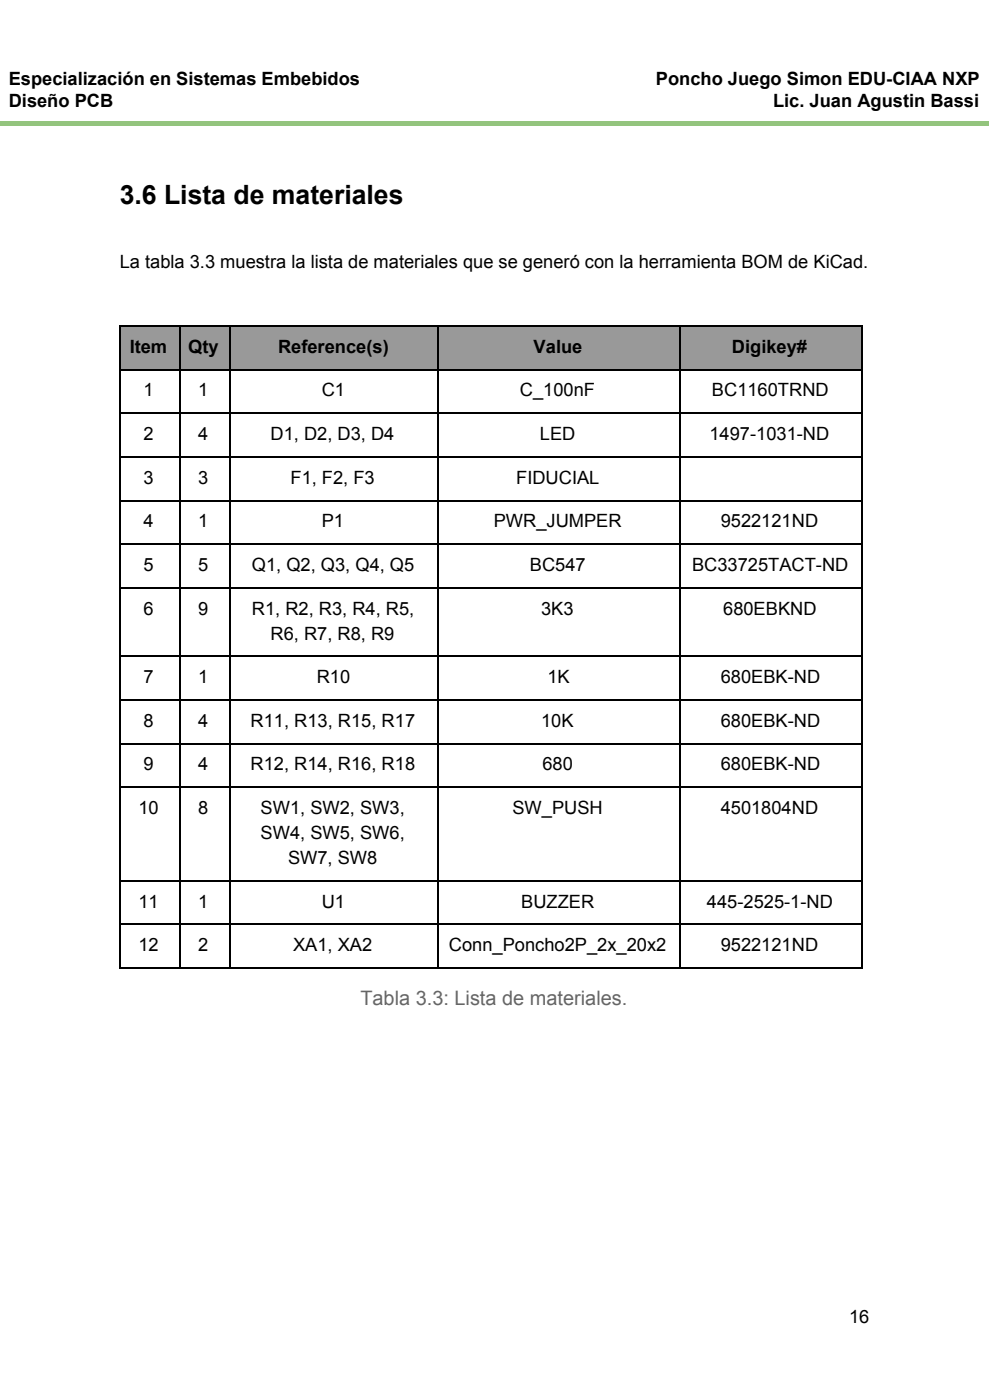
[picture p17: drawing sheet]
<svg xmlns="http://www.w3.org/2000/svg" width="210mm" height="297mm" viewBox="0 0 210 297" stroke-linecap="round" stroke-linejoin="round" font-family="sans-serif">
<defs><g id="words">
<text font-size="5.6" x="25.4" y="43.4">3.6 Lista de materiales</text>
<text font-size="4.2" fill="#666" x="76.5" y="213.4">Tabla 3.3: Lista de materiales.</text>
<g font-size="3.9">
<text x="1.9" y="18">Especialización en Sistemas Embebidos</text>
<text x="1.9" y="22.8">Diseño PCB</text>
<text x="139.3" y="18">Poncho Juego Simon EDU-CIAA NXP</text>
<text x="164.2" y="22.8">Lic. Juan Agustin Bassi</text>
<text x="25.4" y="56.9">La tabla 3.3 muestra la lista de materiales que se generó con la herramienta BOM de KiCad.</text>
<text x="27.5" y="74.9">Item</text>
<text x="40" y="74.9">Qty</text>
<text x="59.1" y="74.9">Reference(s)</text>
<text x="113.3" y="74.9">Value</text>
<text x="155.4" y="74.9">Digikey#</text>
<text x="30.5" y="84.2">1</text>
<text x="42.1" y="84.2">1</text>
<text x="68.3" y="84.2">C1</text>
<text x="110.4" y="84.2">C_100nF</text>
<text x="151.2" y="84.2">BC1160TRND</text>
<text x="30.5" y="93.5">2</text>
<text x="42.1" y="93.5">4</text>
<text x="57.5" y="93.5">D1, D2, D3, D4</text>
<text x="114.7" y="93.5">LED</text>
<text x="150.7" y="93.5">1497-1031-ND</text>
<text x="30.5" y="102.7">3</text>
<text x="42.1" y="102.7">3</text>
<text x="61.7" y="102.7">F1, F2, F3</text>
<text x="109.6" y="102.7">FIDUCIAL</text>
<text x="30.5" y="112">4</text>
<text x="42.1" y="112">1</text>
<text x="68.3" y="112">P1</text>
<text x="104.9" y="112">PWR_JUMPER</text>
<text x="153.1" y="112">9522121ND</text>
<text x="30.5" y="121.3">5</text>
<text x="42.1" y="121.3">5</text>
<text x="53.5" y="121.3">Q1, Q2, Q3, Q4, Q5</text>
<text x="112.5" y="121.3">BC547</text>
<text x="147" y="121.3">BC33725TACT-ND</text>
<text x="30.5" y="130.5">6</text>
<text x="42.1" y="130.5">9</text>
<text x="53.5" y="130.5">R1, R2, R3, R4, R5,</text>
<text x="114.9" y="130.5">3K3</text>
<text x="153.6" y="130.5">680EBKND</text>
<text x="57.5" y="135.8">R6, R7, R8, R9</text>
<text x="30.5" y="145.1">7</text>
<text x="42.1" y="145.1">1</text>
<text x="67.3" y="145.1">R10</text>
<text x="116.2" y="145.1">1K</text>
<text x="153.1" y="145.1">680EBK-ND</text>
<text x="30.5" y="154.4">8</text>
<text x="42.1" y="154.4">4</text>
<text x="53.2" y="154.4">R11, R13, R15, R17</text>
<text x="114.9" y="154.4">10K</text>
<text x="153.1" y="154.4">680EBK-ND</text>
<text x="30.5" y="163.6">9</text>
<text x="42.1" y="163.6">4</text>
<text x="53.2" y="163.6">R12, R14, R16, R18</text>
<text x="115.2" y="163.6">680</text>
<text x="153.1" y="163.6">680EBK-ND</text>
<text x="29.4" y="172.9">10</text>
<text x="42.1" y="172.9">8</text>
<text x="55.3" y="172.9">SW1, SW2, SW3,</text>
<text x="108.8" y="172.9">SW_PUSH</text>
<text x="153.1" y="172.9">4501804ND</text>
<text x="55.3" y="178.2">SW4, SW5, SW6,</text>
<text x="61.2" y="183.5">SW7, SW8</text>
<text x="29.4" y="192.8">11</text>
<text x="42.1" y="192.8">1</text>
<text x="68.3" y="192.8">U1</text>
<text x="110.7" y="192.8">BUZZER</text>
<text x="150.1" y="192.8">445-2525-1-ND</text>
<text x="29.4" y="202">12</text>
<text x="42.1" y="202">2</text>
<text x="62.2" y="202">XA1, XA2</text>
<text x="95.3" y="202">Conn_Poncho2P_2x_20x2</text>
<text x="153.1" y="202">9522121ND</text>
<text x="180.3" y="281">16</text>
</g>
</g></defs>
<g fill="#93c47d">
<path d="M105.7 25.7h104.3v1h-104.3z"/>
<path d="M0 25.7h105.7v1h-105.7z"/>
</g>
<path d="M0 33.9h210.3v263.5h-210.3z" fill="#fff"/>
<g fill="#999">
<path d="M25.4 69.1h12.7v9.3h-12.7z"/>
<path d="M38.1 69.1h10.6v9.3h-10.6z"/>
<path d="M48.7 69.1h44.2v9.3h-44.2z"/>
<path d="M92.9 69.1h51.4v9.3h-51.4z"/>
<path d="M144.3 69.1h38.7v9.3h-38.7z"/>
</g>
<g fill="none" stroke="#000" stroke-width=".26">
<path d="M25.4 78.5h157.8M25.4 69.2h157.8M25.6 69.1v136.7M38.3 69.1v136.7M48.9 69.1v136.7M93.1 69.1v136.7M144.5 69.1v136.7M183.1 69.1v136.7M25.4 97.1h157.8M25.4 87.8h157.8M25.4 115.6h157.8M25.4 106.3h157.8"/>
<path d="M25.4 139.4h157.8M25.4 124.9h157.8M25.4 158h157.8M25.4 148.7h157.8M25.4 167.2h157.8M25.4 196.4h157.8M25.4 187.1h157.8M25.4 205.6h157.8"/>
</g>
<use href="#words"/>
</svg>
